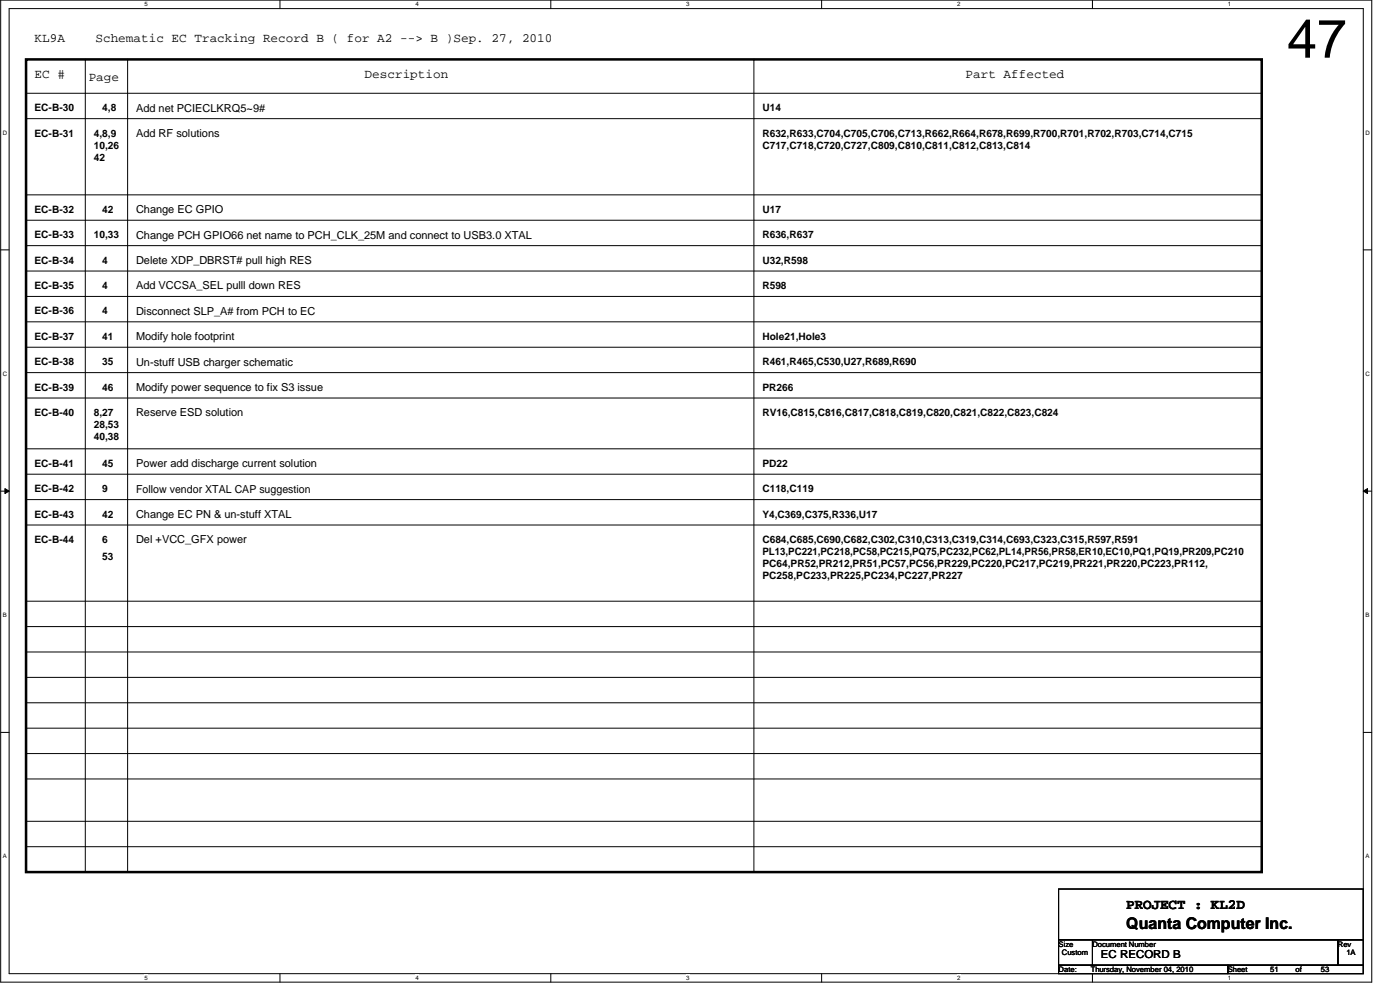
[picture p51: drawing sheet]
<svg xmlns="http://www.w3.org/2000/svg" width="420mm" height="297mm" viewBox="0 0 420 297" stroke-linecap="round" stroke-linejoin="round" font-family="sans-serif">
<defs><g id="words">
<text font-size="16.3" x="386.3" y="17.3">47</text>
<text font-size="4.8" x="338" y="278.8">Quanta Computer Inc.</text>
<text font-size="4.3" x="338" y="272.9">PROJECT : KL2D</text>
<g font-size="3.8">
<text x="10.4" y="12.5">KL9A</text>
<text x="28.6" y="12.5">Schematic EC Tracking Record B ( for A2 --&gt; B )Sep. 27, 2010</text>
<text x="10.4" y="23.5">EC #</text>
<text x="109.4" y="23.5">Description</text>
<text x="289.8" y="23.5">Part Affected</text>
<text x="26.6" y="24.2">Page</text>
</g>
<g font-size="3.3">
<text x="40.8" y="33.5">Add net PCIECLKRQ5~9#</text>
<text x="40.8" y="41.1">Add RF solutions</text>
<text x="40.8" y="64">Change EC GPIO</text>
<text x="40.8" y="71.6">Change PCH GPIO66 net name to PCH_CLK_25M and connect to USB3.0 XTAL</text>
<text x="40.8" y="79.2">Delete XDP_DBRST# pull high RES</text>
<text x="40.8" y="86.8">Add VCCSA_SEL pulll down RES</text>
<text x="40.8" y="94.4">Disconnect SLP_A# from PCH to EC</text>
<text x="40.8" y="102.1">Modify hole footprint</text>
<text x="40.8" y="109.7">Un-stuff USB charger schematic</text>
<text x="40.8" y="117.3">Modify power sequence to fix S3 issue</text>
<text x="40.8" y="124.9">Reserve ESD solution</text>
<text x="40.8" y="140.2">Power add discharge current solution</text>
<text x="40.8" y="147.8">Follow vendor XTAL CAP suggestion</text>
<text x="40.8" y="155.4">Change EC PN &amp; un-stuff XTAL</text>
<text x="40.8" y="163">Del +VCC_GFX power</text>
<text x="330.4" y="287.5">EC RECORD B</text>
</g>
<g font-size="3">
<text x="10.4" y="33.4">EC-B-30</text>
<text x="30.7" y="33.4">4,8</text>
<text x="228.8" y="33.4">U14</text>
<text x="10.4" y="41">EC-B-31</text>
<text x="28.1" y="41">4,8,9</text>
<text x="228.8" y="41">R632,R633,C704,C705,C706,C713,R662,R664,R678,R699,R700,R701,R702,R703,C714,C715</text>
<text x="28.1" y="44.6">10,26</text>
<text x="228.8" y="44.6">C717,C718,C720,C727,C809,C810,C811,C812,C813,C814</text>
<text x="28.1" y="48.3">42</text>
<text x="10.4" y="63.8">EC-B-32</text>
<text x="30.7" y="63.8">42</text>
<text x="228.8" y="63.8">U17</text>
<text x="10.4" y="71.5">EC-B-33</text>
<text x="28.1" y="71.5">10,33</text>
<text x="228.8" y="71.5">R636,R637</text>
<text x="10.4" y="79.1">EC-B-34</text>
<text x="30.7" y="79.1">4</text>
<text x="228.8" y="79.1">U32,R598</text>
<text x="10.4" y="86.7">EC-B-35</text>
<text x="30.7" y="86.7">4</text>
<text x="228.8" y="86.7">R598</text>
<text x="10.4" y="94.3">EC-B-36</text>
<text x="30.7" y="94.3">4</text>
<text x="10.4" y="101.9">EC-B-37</text>
<text x="30.7" y="101.9">41</text>
<text x="228.8" y="101.9">Hole21,Hole3</text>
<text x="10.4" y="109.6">EC-B-38</text>
<text x="30.7" y="109.6">35</text>
<text x="228.8" y="109.6">R461,R465,C530,U27,R689,R690</text>
<text x="10.4" y="117.2">EC-B-39</text>
<text x="30.7" y="117.2">46</text>
<text x="228.8" y="117.2">PR266</text>
<text x="10.4" y="124.8">EC-B-40</text>
<text x="28.1" y="124.8">8,27</text>
<text x="228.8" y="124.8">RV16,C815,C816,C817,C818,C819,C820,C821,C822,C823,C824</text>
<text x="28.1" y="128.4">28,53</text>
<text x="28.1" y="132.1">40,38</text>
<text x="10.4" y="140">EC-B-41</text>
<text x="30.7" y="140">45</text>
<text x="228.8" y="140">PD22</text>
<text x="10.4" y="147.7">EC-B-42</text>
<text x="30.7" y="147.7">9</text>
<text x="228.8" y="147.7">C118,C119</text>
<text x="10.4" y="155.3">EC-B-43</text>
<text x="30.7" y="155.3">42</text>
<text x="228.8" y="155.3">Y4,C369,C375,R336,U17</text>
<text x="10.4" y="162.9">EC-B-44</text>
<text x="30.7" y="162.9">6</text>
<text x="30.7" y="168">53</text>
<text x="228.8" y="162.9">C684,C685,C690,C682,C302,C310,C313,C319,C314,C693,C323,C315,R597,R591</text>
<text x="228.8" y="166.5">PL13,PC221,PC218,PC58,PC215,PQ75,PC232,PC62,PL14,PR56,PR58,ER10,EC10,PQ1,PQ19,PR209,PC210</text>
<text x="228.8" y="170.2">PC64,PR52,PR212,PR51,PC57,PC56,PR229,PC220,PC217,PC219,PR221,PR220,PC223,PR112,</text>
<text x="228.8" y="173.8">PC258,PC233,PR225,PC234,PC227,PR227</text>
</g>
<g font-size="2.3">
<text x="317.7" y="284.1">Size</text>
<text x="318.7" y="286.6">Custom</text>
<text x="327.9" y="284.1">Document Number</text>
<text x="401.5" y="284.1">Rev</text>
<text x="404.1" y="286.6">1A</text>
<text x="317.7" y="291.7">Date:</text>
<text x="327.4" y="291.7">Thursday, November 04, 2010</text>
<text x="368.5" y="291.7">Sheet</text>
<text x="381.2" y="291.7">51</text>
<text x="388.8" y="291.7">of</text>
<text x="396.4" y="291.7">53</text>
</g>
<g font-size="1.8">
<text x="43.4" y="1.9">5</text>
<text x="124.7" y="1.9">4</text>
<text x="205.9" y="1.9">3</text>
<text x="287.2" y="1.9">2</text>
<text x="368.5" y="1.9">1</text>
<text x=".8" y="40.4">D</text>
<text x="409.8" y="40.4">D</text>
<text x=".8" y="112.8">C</text>
<text x="409.8" y="112.8">C</text>
<text x=".8" y="185.2">B</text>
<text x="409.8" y="185.2">B</text>
<text x=".8" y="257.6">A</text>
<text x="409.8" y="257.6">A</text>
<text x="43.4" y="294">5</text>
<text x="124.7" y="294">4</text>
<text x="205.9" y="294">3</text>
<text x="287.2" y="294">2</text>
<text x="368.5" y="294">1</text>
</g>
</g></defs>
<path d="M.2 0h411.5v294.7h-411.5zM2.7 2.6h406.4v289.5h-406.4z" fill="none" stroke="#000" stroke-width=".3"/>
<g fill="#fff">
<path d="M43.4 .3h1v2h-1z"/>
<path d="M43.4 292.4h1v2h-1z"/>
</g>
<path d="M84 0v2.6M84 292.1v2.6" fill="none" stroke="#000" stroke-width=".3"/>
<g fill="#fff">
<path d="M124.7 .3h.9v2h-.9z"/>
<path d="M124.7 292.4h.9v2h-.9z"/>
</g>
<path d="M165.3 0v2.6M165.3 292.1v2.6" fill="none" stroke="#000" stroke-width=".3"/>
<g fill="#fff">
<path d="M205.9 .3h1v2h-1z"/>
<path d="M205.9 292.4h1v2h-1z"/>
</g>
<path d="M246.6 0v2.6M246.6 292.1v2.6" fill="none" stroke="#000" stroke-width=".3"/>
<g fill="#fff">
<path d="M287.2 .3h1v2h-1z"/>
<path d="M287.2 292.4h1v2h-1z"/>
</g>
<path d="M327.9 0v2.6M327.9 292.1v2.6" fill="none" stroke="#000" stroke-width=".3"/>
<g fill="#fff">
<path d="M368.5 .3h1v2h-1z"/>
<path d="M368.5 292.4h1v2h-1z"/>
<path d="M.8 38.8h1.3v2h-1.3z"/>
<path d="M409.8 38.8h1.2v2h-1.2z"/>
<path d="M.8 111.2h1.3v2h-1.3z"/>
<path d="M409.8 111.2h1.2v2h-1.2z"/>
</g>
<path d="M.2 75h2.5M409.1 75h2.6" fill="none" stroke="#000" stroke-width=".3"/>
<g fill="#fff">
<path d="M.8 183.6h1.2v1.9h-1.2z"/>
<path d="M409.8 183.6h1.2v1.9h-1.2z"/>
</g>
<path d="M.2 147.4h2.5M1.5 146.6l1.2 .8-1.2 .7zM409.1 147.4l1.3-.8v1.5zM409.1 147.4h2.6" fill="none" stroke="#000" stroke-width=".3"/>
<path d="M1.5 146.6l1.2 .8-1.2 .7zM409.1 147.4l1.3-.8v1.5z" fill="#000"/>
<g fill="#fff">
<path d="M.8 255.9h1.2v2h-1.2z"/>
<path d="M409.8 255.9h1.2v2h-1.2z"/>
</g>
<g fill="none" stroke="#000" stroke-width=".3">
<path d="M25.6 17.8h.1M25.6 17.8v243.9M38.3 17.8h.1M38.3 17.8v243.9M226.3 17.8h.1M226.3 17.8v243.9M7.8 28h370.9M7.8 35.6h370.9M378.7 28h.1M378.7 35.6h.1M7.8 58.5h370.9M378.7 58.5h.1"/>
<path d="M7.8 66.1h370.9M7.8 73.7h370.9M378.7 66.1h.1M378.7 73.7h.1M7.8 81.3h370.9M7.8 88.9h370.9M7.8 96.6h370.9M378.7 81.3h.1M378.7 88.9h.1M378.7 96.6h.1M7.8 104.2h370.9M7.8 111.8h370.9"/>
<path d="M7.8 119.4h370.9M378.7 104.2h.1M378.7 111.8h.1M378.7 119.4h.1M7.8 134.7h370.9M378.7 134.7h.1M7.8 142.3h370.9M7.8 149.9h370.9M7.8 157.5h370.9M378.7 142.3h.1M378.7 149.9h.1M378.7 157.5h.1"/>
<path d="M7.8 180.4h370.9M7.8 188h370.9M7.8 195.6h370.9M378.7 180.4h.1M378.7 188h.1M378.7 195.6h.1M.2 219.8h2.5M7.8 203.2h370.9M7.8 210.9h370.9M7.8 218.5h370.9M378.7 203.2h.1M378.7 210.9h.1"/>
<path d="M378.7 218.5h.1M409.1 219.8h2.6M7.8 226.1h370.9M7.8 233.7h370.9M378.7 226.1h.1M378.7 233.7h.1M7.8 246.4h370.9M7.8 254h370.9M378.7 246.4h.1M378.7 254h.1M317.7 266.7h91.4v15.3h-91.4zM317.7 282h10.2v7.6h-10.2z"/>
<path d="M317.7 289.6h50.8v2.5h-50.8zM327.9 282h73.6v7.6h-73.6zM368.5 289.6h40.6v2.5h-40.6zM401.5 282h7.6v7.6h-7.6z"/>
</g>
<path d="M7.8 17.8h370.9v243.9h-370.9z" fill="none" stroke="#000" stroke-width=".76"/>
<use href="#words"/>
</svg>
